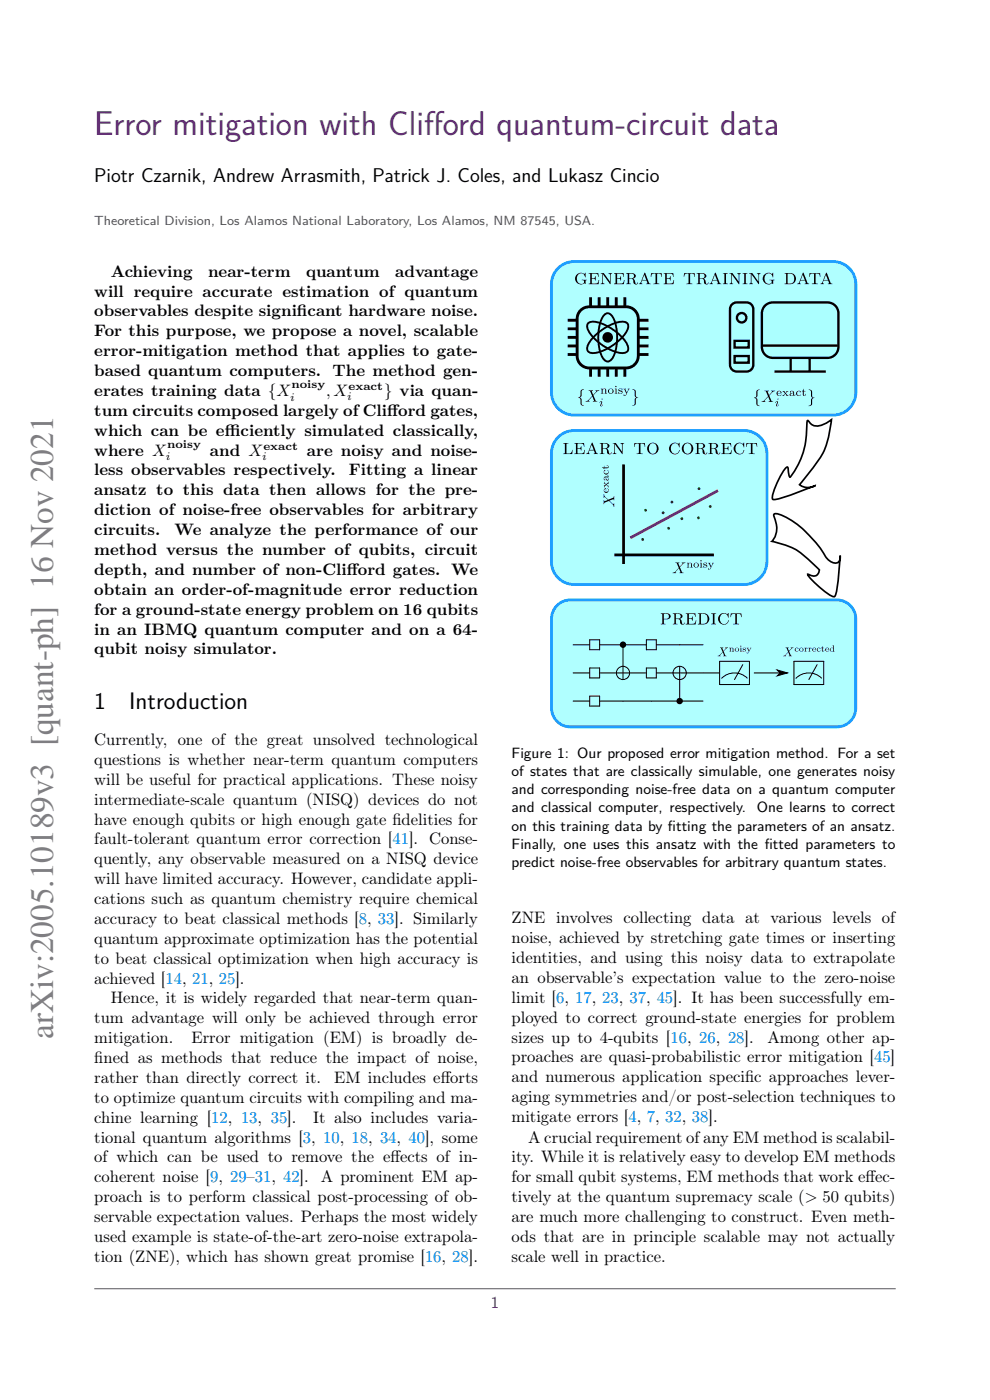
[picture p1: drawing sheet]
<svg xmlns="http://www.w3.org/2000/svg" width="210mm" height="297mm" viewBox="0 0 210 297" stroke-linecap="round" stroke-linejoin="round" font-family="sans-serif">
<defs><g id="words">
<g font-size="7.3" fill="#53257f">
<text x="20" y="28.7">Error mitigation with Clif</text>
<text x="89.9" y="28.7">ford quantum-circuit data</text>
</g>
<text font-size="7.1" fill="#808080" x="11.3" y="220.4" transform="rotate(-90 11.3 220.4)">arXiv:2005.10189v3 [quant-ph] 16 Nov 2021</text>
<g font-size="5.1">
<text x="20" y="150.4">1</text>
<text x="27.4" y="150.4">Introduction</text>
</g>
<text font-size="4.2" x="20" y="38.7">Piotr Czarnik, Andrew Arrasmith, Patrick J. Coles, and Lukasz Cincio</text>
<g font-size="3.5">
<text x="23.5" y="58.7">Achieving</text>
<text x="44.1" y="58.7">near-term</text>
<text x="64.9" y="58.7">quantum</text>
<text x="83.8" y="58.7">advantage</text>
<text x="20" y="62.9">will require accurate estimation of quantum</text>
<text x="20" y="67.1">observables despite signif</text>
<text x="20" y="71.3">For this purpose, we propose a novel, scalable</text>
<text x="63" y="67.1">icant hardware noise.</text>
<text x="20" y="75.6">error-mitigation method that applies to gate-</text>
<text x="20" y="79.8">based quantum computers. The method gen-</text>
<text x="20" y="84">erates training data {X</text>
<text x="69.2" y="84">,X</text>
<text x="81.5" y="84">} via quan-</text>
<text x="20" y="88.2">tum circuits composed largely of Clif</text>
<text x="82.1" y="88.2">ford gates,</text>
<text x="20" y="92.4">which can be ef</text>
<text x="47.7" y="92.4">f</text>
<text x="47.7" y="92.4">iciently simulated classically,</text>
<text x="20" y="96.6">where X</text>
<text x="20" y="100.9">less observables respectively.</text>
<text x="44.5" y="96.6">and X</text>
<text x="65.1" y="96.6">are noisy and noise-</text>
<text x="74" y="100.9">Fitting a linear</text>
<text x="20" y="105.1">ansatz to this data then allows for the pre-</text>
<text x="20" y="109.3">diction of noise-free observables for arbitrary</text>
<text x="20" y="113.5">circuits.</text>
<text x="37" y="113.5">We analyze the performance of our</text>
<text x="20" y="117.7">method versus the number of qubits, circuit</text>
<text x="20" y="122">depth, and number of non-Clif</text>
<text x="73.5" y="122">ford gates. We</text>
<text x="20" y="126.2">obtain an order-of-magnitude error reduction</text>
<text x="20" y="130.4">for a ground-state energy problem on 16 qubits</text>
<text x="20" y="134.6">in an IBMQ quantum computer and on a 64-</text>
<text x="20" y="138.8">qubit noisy simulator.</text>
<text x="20" y="158">Currently, one of the great unsolved technological</text>
<text x="20" y="162.3">questions is whether near-term quantum computers</text>
<text x="20" y="166.5">will be useful for practical applications. These noisy</text>
<text x="20" y="170.7">intermediate-scale quantum (NISQ) devices do not</text>
<text x="20" y="174.9">have enough qubits or high enough gate f</text>
<text x="20" y="179.1">fault-tolerant quantum error correction [41]. Conse-</text>
<text x="83.2" y="174.9">idelities for</text>
<text x="20" y="183.4">quently, any observable measured on a NISQ device</text>
<text x="20" y="187.6">will have limited accuracy. However, candidate appli-</text>
<text x="20" y="191.8">cations such as quantum chemistry require chemical</text>
<text x="20" y="196">accuracy to beat classical methods [8, 33]. Similarly</text>
<text x="108.5" y="195.9">ZNE involves collecting data at various levels of</text>
<text x="20" y="200.2">quantum approximate optimization has the potential</text>
<text x="108.5" y="200.1">noise, achieved by stretching gate times or inserting</text>
<text x="20" y="204.4">to beat classical optimization when high accuracy is</text>
<text x="20" y="208.7">achieved [14, 21, 25].</text>
<text x="108.5" y="204.3">identities, and using this noisy data to extrapolate</text>
<text x="108.5" y="208.5">an observable’s expectation value to the zero-noise</text>
<text x="23.5" y="212.9">Hence, it is widely regarded that near-term quan-</text>
<text x="108.5" y="212.7">limit [6, 17, 23, 37, 45]. It has been successfully em-</text>
<text x="20" y="217.1">tum advantage will only be achieved through error</text>
<text x="20" y="221.3">mitigation.</text>
<text x="40.6" y="221.3">Error mitigation (EM) is broadly de-</text>
<text x="108.5" y="217">ployed to correct ground-state energies for problem</text>
<text x="108.5" y="221.2">sizes up to 4-qubits [16, 26, 28].</text>
<text x="162.8" y="221.2">Among other ap-</text>
<text x="20" y="225.5">f</text>
<text x="20" y="225.5">ined as methods that reduce the impact of noise,</text>
<text x="108.5" y="225.4">proaches are quasi-probabilistic error mitigation [45]</text>
<text x="20" y="229.7">rather than directly correct it.</text>
<text x="20" y="234">to optimize quantum circuits with compiling and ma-</text>
<text x="70.9" y="229.7">EM includes ef</text>
<text x="93.5" y="229.7">forts</text>
<text x="108.5" y="229.6">and numerous application specif</text>
<text x="108.5" y="233.8">aging symmetries and/or post-selection techniques to</text>
<text x="158" y="229.6">ic approaches lever-</text>
<text x="20" y="238.2">chine learning [12, 13, 35].</text>
<text x="66.4" y="238.2">It also includes varia-</text>
<text x="108.5" y="238.1">mitigate errors [4, 7, 32, 38].</text>
<text x="20" y="242.4">tional quantum algorithms [3, 10, 18, 34, 40], some</text>
<text x="112" y="242.4">A crucial requirement of any EM method is scalabil-</text>
<text x="20" y="246.6">of which can be used to remove the ef</text>
<text x="20" y="250.8">coherent noise [9, 29–31, 42].</text>
<text x="68.1" y="250.8">A prominent EM ap-</text>
<text x="82.8" y="246.6">fects of in-</text>
<text x="108.5" y="246.6">ity. While it is relatively easy to develop EM methods</text>
<text x="108.5" y="250.8">for small qubit systems, EM methods that work ef</text>
<text x="183.6" y="250.8">fec-</text>
<text x="20" y="255.1">proach is to perform classical post-processing of ob-</text>
<text x="108.5" y="255.1">tively at the quantum supremacy scale (&gt; 50 qubits)</text>
<text x="20" y="259.3">servable expectation values. Perhaps the most widely</text>
<text x="20" y="263.5">used example is state-of-the-art zero-noise extrapola-</text>
<text x="108.5" y="259.3">are much more challenging to construct. Even meth-</text>
<text x="108.5" y="263.5">ods that are in principle scalable may not actually</text>
<text x="20" y="267.7">tion (ZNE), which has shown great promise [16, 28].</text>
<text x="108.5" y="267.7">scale well in practice.</text>
</g>
<text font-size="3.5" fill="#53257f" x="104.1" y="277.5">1</text>
<g font-size="3.2">
<text x="108.5" y="160.7">Figure 1: Our proposed error mitigation method. For a set</text>
<text x="108.5" y="164.6">of states that are classically simulable, one generates noisy</text>
<text x="108.5" y="168.5">and corresponding noise-free data on a quantum computer</text>
<text x="108.5" y="172.3">and classical computer, respectively.</text>
<text x="160.5" y="172.3">One learns to correct</text>
<text x="108.5" y="176.2">on this training data by f</text>
<text x="141.7" y="176.2">itting the parameters of an ansatz.</text>
<text x="108.5" y="180.1">Finally, one uses this ansatz with the f</text>
<text x="108.5" y="183.9">predict noise-free observables for arbitrary quantum states.</text>
<text x="162.2" y="180.1">itted parameters to</text>
</g>
<text font-size="2.8" fill="#555" x="20" y="47.7">Theoretical Division, Los Alamos National Laboratory, Los Alamos, NM 87545, USA.</text>
<g font-size="2.5">
<text x="61.8" y="82.3">noisy</text>
<text x="73.9" y="82.7">exact</text>
<text x="61.5" y="85">i</text>
<text x="73.7" y="84.9">i</text>
<text x="35.4" y="95">noisy</text>
<text x="55.9" y="95.4">exact</text>
<text x="35.2" y="97.6">i</text>
<text x="55.6" y="97.6">i</text>
</g>
</g></defs>
<path d="M118.7 56.6a4.8 4.8 0 0 1 3.1-1.1h54.9a4.8 4.8 0 0 1 4.8 4.8v22.9a4.8 4.8 0 0 1-4.8 4.9h-54.9a4.8 4.8 0 0 1-4.8-4.9v-22.9a4.8 4.8 0 0 1 1.7-3.7z" fill="#b0ffff"/>
<path d="M118.1 57.2a4.8 4.8 0 0 1 3.7-1.7h54.9a4.8 4.8 0 0 1 4.8 4.8v22.9a4.8 4.8 0 0 1-4.8 4.9h-54.9a4.8 4.8 0 0 1-4.8-4.9v-22.9a4.8 4.8 0 0 1 1.1-3.1z" fill="none" stroke="#1e9eff" stroke-width=".61" stroke-linecap="butt"/>
<g fill="#000">
<path d="M122.2 58.4a1.12 1.12 0 0 1 1.7-.3l.3-.2v1a.91 .91 0 0 0-1.1-.9 .91 .91 0 0 0-.7 1.1 .91 .91 0 0 0 .4 1 .91 .91 0 0 0 1.1-.1v-.5l-.5-.2h1.1l-.3 .2v.8l-.3-.2a1.22 1.22 0 0 1-1.6-.1 1.22 1.22 0 0 1-.1-1.6zM124.9 57.9h2l.1 .8a.87 .87 0 0 0-1.5-.5v.8h.6l.3-.4v.9l-.3-.3-.6-.1v.9l.2 .2a.89 .89 0 0 0 1.3-.8h.1l-.1 .9h-2.1l.3-.3v-1.9zM127.4 57.9h.7l1.3 1.9v-1.5l-.3-.4h.8l-.4 .4v2l-1.6-2.1v1.8l.3 .3h-.8l.4-.5v-1.7zM130.2 57.9h2.1l.1 .8a.87 .87 0 0 0-1.5-.5v.8h.6l.2-.4v.9l-.2-.3-.6-.1v.9l.2 .2a.89 .89 0 0 0 1.3-.8h.1l-.2 .9h-2.1l.4-.3v-1.9zM138.1 58h2.2l.1 .7-.1-.3a.58 .58 0 0 0-.9-.3v2l.5 .2h-1.3l.4-.2v-2a.6 .6 0 0 0-.9 .6h-.1zM140.8 57.9h2l.1 .8a.87 .87 0 0 0-1.5-.5v.8h.6l.3-.4v.9l-.3-.3-.6-.1v.9l.2 .2a.89 .89 0 0 0 1.3-.8h.1l-.1 .9h-2.1l.3-.3v-1.9zM145.1 58h2.2l.1 .7-.2-.3a.58 .58 0 0 0-.8-.3v2l.5 .2h-1.3l.4-.2v-2a.6 .6 0 0 0-.9 .6h-.1zM153.3 57.9h1.1l-.4 .4v1.8l.4 .2h-1.1l.4-.4v-1.8zM154.7 57.9h.7l1.3 1.9v-1.5l-.3-.4h.8l-.4 .4v2l-1.6-2.1v1.8l.3 .3h-.8l.4-.5v-1.7zM157.5 57.9h1.1l-.4 .4v1.8l.4 .2h-1.1l.4-.4v-1.8zM158.9 57.9h.7l1.3 1.9v-1.5l-.3-.4h.7l-.3 .4v2l-1.6-2.1v1.8l.3 .3h-.8l.4-.5v-1.7zM162 58.4a1.12 1.12 0 0 1 1.7-.3l.3-.2v1a.91 .91 0 0 0-1.1-.9 .91 .91 0 0 0-.7 1.1 .91 .91 0 0 0 .4 1 .91 .91 0 0 0 1.1-.1v-.5l-.5-.2h1.1l-.3 .2v.8l-.3-.2a1.22 1.22 0 0 1-1.6-.1 1.22 1.22 0 0 1-.1-1.6z"/>
<path d="M171.7 58h2.3v.7l-.1-.3a.58 .58 0 0 0-.9-.3v2l.5 .2h-1.3l.5-.2-.1-2a.6 .6 0 0 0-.8 .6h-.2z"/>
<path d="M133.5 58.1a.59 .59 0 0 1 .8 .1 .59 .59 0 0 1-.1 .8l-.7 .1zM132.8 57.9l.3 .4v1.8l-.3 .2h1l-.3-.2v-.9l.7 .1a.97 .97 0 0 0 .6 1h.4l.1-.4-.3 .3h-.1l-.3-.7-.3-.4a.57 .57 0 0 0 .5-.8 1.94 1.94 0 0 0-2-.4z"/>
<path d="M136.7 57.9l-.8 2.1-.4 .3h.7l-.2-.3 .2-.5h.9l.2 .5-.2 .3h.9l-.3-.2-.8-2.2zM136.7 58.3l.4 1.1h-.9z"/>
<path d="M148.5 58.1a.59 .59 0 0 1 .8 .1 .59 .59 0 0 1-.1 .8l-.8 .1zM147.8 57.9l.3 .4v1.8l-.3 .2h1l-.4-.2v-.9l.8 .1a.97 .97 0 0 0 .5 1h.5l.1-.4-.3 .3h-.2l-.2-.7-.4-.4a.57 .57 0 0 0 .6-.8 1.94 1.94 0 0 0-2-.4z"/>
<path d="M151.7 57.9l-.9 2.1-.3 .3h.7l-.2-.3 .2-.5h.9l.2 .5-.2 .3h.9l-.3-.2-.9-2.2zM151.6 58.3l.5 1.1h-.9z"/>
<path d="M166.4 57.9l.4 .4-.1 1.8-.3 .2h1.3a1.18 1.18 0 0 0 1.1-1.2 1.18 1.18 0 0 0-1.1-1.2zM167.1 58.1a1.07 1.07 0 0 1 1.4 1 1.07 1.07 0 0 1-1.4 1z"/>
<path d="M170.3 57.9l-.8 2.1-.4 .3h.7l-.2-.3 .2-.5h.9l.2 .5-.2 .3h.9l-.3-.2-.8-2.2zM170.3 58.3l.4 1.1h-.9z"/>
<path d="M175.2 57.9l-.8 2.1-.4 .3h.8l-.2-.3 .1-.5h1l.2 .5-.3 .3h.9l-.3-.2-.8-2.2zM175.2 58.3l.4 1.1h-.8z"/>
</g>
<path d="M162.1 65a2.31 2.31 0 0 1 1.8-.8h11.6a2.31 2.31 0 0 1 2.3 2.3v7.1a2.31 2.31 0 0 1-2.3 2.3h-11.6a2.31 2.31 0 0 1-2.3-2.3v-7.1l.1-.6z" fill="#abffff"/>
<path d="M162.5 64.7l.9-.5h.5h11.6a2.31 2.31 0 0 1 2.3 2.3v7.1a2.31 2.31 0 0 1-2.3 2.3h-11.6a2.31 2.31 0 0 1-2.3-2.3v-7.1a2.31 2.31 0 0 1 .9-1.8z" fill="none" stroke="#000" stroke-width=".5"/>
<path d="M161.6 73.3h16.1M164.3 78.8h10.9M167.7 75.9v2.9M171.7 75.9v2.9" fill="none" stroke="#000" stroke-width=".49"/>
<g fill="#abffff" stroke="#000" stroke-width=".49">
<path d="M155.1 64.7l.3-.3a5 5 0 0 1 3.4-.2 1.42 1.42 0 0 1 1 1.4v11.8a1.42 1.42 0 0 1-1.4 1.4h-2.1a1.42 1.42 0 0 1-1.4-1.4v-11.8z"/>
<path d="M155.8 75.5h3v1.4h-3z"/>
<path d="M155.8 72.3h3v1.4h-3z"/>
<circle cx="157.3" cy="67.4" r="1"/>
</g>
<path d="M123.4 65.6l1-.4 .6-.1h7.8a2.55 2.55 0 0 1 2.6 2.5v7.9a2.55 2.55 0 0 1-2.6 2.6h-7.8a2.55 2.55 0 0 1-2.6-2.6v-7.9a2.55 2.55 0 0 1 1-2z" fill="#abffff" stroke="#000" stroke-width=".61" stroke-linecap="butt"/>
<circle cx="128.9" cy="71.6" r=".84" fill="#000" stroke="#000" stroke-width=".56"/>
<path d="M124.7 68.7a1.91 1.91 0 0 1 2-.3 11 11 0 0 1 6.3 4.7 1.15 1.15 0 0 1 .1 1.4 1.15 1.15 0 0 1-1.3 .4 10.7 10.7 0 0 1-7-4.8l-.3-1zM126.2 71.2a9.3 9.3 0 0 1 6.2-2.9 1.07 1.07 0 0 1 .9 .7 1.07 1.07 0 0 1-.3 1.1 10.7 10.7 0 0 1-7 4.8 1.15 1.15 0 0 1-1.3-.4 1.15 1.15 0 0 1 .1-1.4zM128.1 66.9a1.08 1.08 0 0 1 1.1-.4 1.08 1.08 0 0 1 .8 .8 10.7 10.7 0 0 1 0 8.5 1.15 1.15 0 0 1-1.1 .9 1.15 1.15 0 0 1-1.1-.9 10.7 10.7 0 0 1 0-8.5z" fill="none" stroke="#000" stroke-width=".4"/>
<g fill="none" stroke="#000" stroke-width=".61" stroke-linecap="butt">
<path d="M120.4 75.2h2.1M120.4 73.4h2.1M120.4 71.6h2.1M120.4 69.8h2.1M120.4 67.9h2.1M125.3 63.1v2M125.3 77.9v2M127.1 63.1v2M127.1 77.9v2M128.9 63.1v2M128.9 77.9v2M130.7 63.1v2"/>
<path d="M130.7 77.9v2M132.5 63.1v2M132.5 77.9v2M135.5 75.2h2.1M135.5 73.4h2.1M135.5 71.6h2.1M135.5 69.8h2.1M135.5 67.9h2.1"/>
</g>
<g fill="#000">
<path d="M123.2 82.8l.7-.2-.5 .3-.1 1.2-.4 .2 .4 .3 .1 1.1 .5 .3a.49 .49 0 0 1-.8-.5v-.8l-.5-.4 .5-.3zM124.9 82.8h.9l-.3 .2 .3 .8 .6-.7-.1-.3 .8 .1a1.82 1.82 0 0 0-1.2 1l.2 .5a.7 .7 0 0 0 .6 .7l-.9 .1 .2-.2-.4-.9-.7 .8 .1 .3h-.8l.4-.2 1-1-.4-1zM127.4 82.5l.4-.1v.3l.2-.2h.4l.2 .8 .2 .2h-.6l.2-.2v-.5l-.2-.3-.4 .4v.4l.2 .2h-.6l.2-.2v-.6zM131.2 82.6l.8-.2v.4a.44 .44 0 0 0-.7-.1l.7 .3v.4l-.8 .1v-.4a.46 .46 0 0 0 .7 .2l-.6-.4zM132.3 82.5h.5l-.1 .1 .3 .7 .3-.6-.1-.2h.4l-.8 1.3-.3 .2-.2-.3h.1v.2h.2l.3-.4zM134.1 82.6l.7 .2 .1 1.2 .4 .4a.43 .43 0 0 0-.4 .4l-.1 1.1-.7 .2 .5-.3 .1-1.2 .3-.3-.3-.3-.1-1zM160.5 82.8l.7-.1-.5 .2-.1 1.2-.3 .3 .3 .3 .1 1.1 .5 .3a.49 .49 0 0 1-.8-.5v-.9l-.5-.3 .5-.3zM162.2 82.9h.9l-.3 .2 .3 .7 .7-.6-.2-.3 .8 .1a1.82 1.82 0 0 0-1.2 .9l.2 .5a.7 .7 0 0 0 .6 .8l-.9 .1 .2-.2-.4-.9-.7 .8 .1 .3h-.8l.5-.2 .9-1-.4-1zM165.9 82.9h.6l-.1 .2 .2 .3 .2-.5h.4l-.5 .5 .6 .6h-.5v-.2l-.2-.3-.2 .3v.2h-.5l.6-.5zM169 83.1l.5-.2 .4 .2-.2 .1v-.2h-.4a.53 .53 0 0 0 .2 .9l.4-.2a.54 .54 0 0 1-.8 .2 .54 .54 0 0 1-.1-.8zM170.4 82.5l.1 .4h.4l-.4 .1v.8l.3 .1 .1-.3v.3l-.3 .1-.2-.1-.1-.9h-.2zM171.5 82.6l.7 .3 .1 1.1 .4 .4a.43 .43 0 0 0-.4 .5l-.1 1-.7 .2 .5-.3 .1-1.1 .3-.3-.3-.3-.1-1.1z"/>
<path d="M127.6 84.6v.2l.2-.1v-.1zM127.3 85.2l-.1 .3 .2-.3 .2 .1-.2 .9a.36 .36 0 0 0 .5-.4l-.3 .3-.1-.2a.47 .47 0 0 0 0-.8z"/>
<path d="M129 83a.6 .6 0 0 0 1.2 0 .6 .6 0 0 0-1.2 0zM129.3 82.6a.43 .43 0 0 1 .6 .4 .43 .43 0 0 1-.6 .3z"/>
<path d="M130.5 81.9v.2h.2v-.2zM130.4 82.5l.2 .2v.6l-.2 .2h.5l-.1-.2v-.9z"/>
<path d="M164.9 84.6v.2l.2-.1v-.1zM164.6 85.2l-.1 .3 .2-.3 .2 .1-.2 .9a.36 .36 0 0 0 .5-.4l-.3 .3-.1-.2a.47 .47 0 0 0 0-.8z"/>
<path d="M164.8 83.2a.53 .53 0 0 0 .2 .8 .53 .53 0 0 0 .7-.3 .41 .41 0 0 1-.5 .2 .41 .41 0 0 1-.3-.5h.9l-.1-.2a.54 .54 0 0 0-.9 0zM165 83.1l.3-.1 .2 .1 .1 .3h-.7z"/>
<path d="M167.6 83l.1 .3v-.3h.4l.1 .3-.6 .2a.37 .37 0 0 0 .2 .5 .37 .37 0 0 0 .5-.2l.2 .2 .2-.2-.1-.2v.3h-.1l-.2-.9-.3-.1zM167.7 83.6l.5-.2-.1 .5h-.3z"/>
</g>
<path d="M118.7 92.5a4.8 4.8 0 0 1 3.1-1.2h36a4.8 4.8 0 0 1 4.9 4.9v22.9a4.8 4.8 0 0 1-4.9 4.9h-36a4.8 4.8 0 0 1-4.8-4.9v-22.9a4.8 4.8 0 0 1 1.7-3.7z" fill="#b0ffff" stroke="#1e9eff" stroke-width=".61" stroke-linecap="butt"/>
<g fill="#000">
<path d="M119.5 94h1.1l-.5 .3v1.7l.2 .2a.75 .75 0 0 0 1.1-.8h.1l-.1 .9h-1.9l.3-.3v-1.8zM121.8 94h2.1l.1 .8a.87 .87 0 0 0-1.5-.5v.8l.6-.1 .2-.3v.9l-.2-.4h-.6v.8l.2 .2a.89 .89 0 0 0 1.3-.8h.1l-.2 .9h-2.1l.4-.3v-1.8zM130 94h.6l1.3 1.8v-1.5l-.3-.3h.8l-.3 .3v2l-1.7-2.1v1.8l.4 .3h-.8l.3-.4v-1.8zM134.6 94h2.2l.1 .8-.2-.4a.58 .58 0 0 0-.8-.2v1.9l.4 .2h-1.3l.5-.2-.1-2a.6 .6 0 0 0-.8 .7h-.1zM142.2 94.4a1.13 1.13 0 0 1 1.7-.2l.2-.3v1a.91 .91 0 0 0-1-.9 .91 .91 0 0 0-.8 1.2 .91 .91 0 0 0 .7 1.1 .91 .91 0 0 0 1.1-.9 .95 .95 0 0 1-.6 1 .95 .95 0 0 1-1.1-.2 1.22 1.22 0 0 1-.2-1.8zM153 94h2.1v.8a.87 .87 0 0 0-1.4-.5v.8l.6-.1 .2-.3v.9l-.2-.4h-.6v.8l.2 .2a.89 .89 0 0 0 1.2-.8h.1l-.1 .9h-2.1l.3-.3v-1.8zM155.9 94.4a1.13 1.13 0 0 1 1.7-.2l.3-.3-.1 1a.91 .91 0 0 0-1-.9 .91 .91 0 0 0-.8 1.2 .91 .91 0 0 0 .7 1.1 .91 .91 0 0 0 1.1-.9 .95 .95 0 0 1-.6 1 .95 .95 0 0 1-1.1-.2 1.22 1.22 0 0 1-.2-1.8zM158.3 94h2.3v.8l-.1-.4a.58 .58 0 0 0-.9-.2v1.9l.5 .2h-1.3l.5-.2-.1-2a.6 .6 0 0 0-.8 .7h-.1z"/>
<path d="M125.5 93.9l-.8 2.1-.3 .3h.7l-.2-.3 .1-.4h1l.2 .5-.3 .2h1l-.3-.1-.9-2.2zM125.5 94.3l.4 1.1h-.8z"/>
<path d="M127.9 94.1a.59 .59 0 0 1 .8 .1 .59 .59 0 0 1-.1 .8l-.7 .1zM127.2 94l.4 .3-.1 1.8-.3 .2h1l-.3-.2v-.9l.8 .1a.97 .97 0 0 0 .5 1.1l.4-.1 .1-.3-.2 .3h-.2l-.2-.8-.4-.3a.57 .57 0 0 0 .5-.8 1.94 1.94 0 0 0-2-.4z"/>
<path d="M137.2 95.1a1.25 1.25 0 0 0 2.5 0 1.25 1.25 0 0 0-2.5 0zM138 94.2a.77 .77 0 0 1 1.2 .4 1.07 1.07 0 0 1 .1 1.1 1.07 1.07 0 0 1-1 .5 1.3 1.3 0 0 1-.3-2z"/>
<path d="M144.6 95.1a1.25 1.25 0 0 0 2.5 0 1.25 1.25 0 0 0-2.5 0zM145.3 94.2a.77 .77 0 0 1 1.3 .4 1.07 1.07 0 0 1 0 1.1 1.07 1.07 0 0 1-1 .5 1.3 1.3 0 0 1-.3-2z"/>
<path d="M148.2 94.1a.59 .59 0 0 1 .8 .1 .59 .59 0 0 1-.1 .8l-.7 .1zM147.5 94l.3 .3v1.8l-.3 .2h1l-.3-.2v-.9l.7 .1a.97 .97 0 0 0 .6 1.1l.4-.1 .1-.3-.3 .3h-.1l-.3-.8-.3-.3a.57 .57 0 0 0 .5-.8 1.94 1.94 0 0 0-2-.4z"/>
<path d="M151 94.1a.59 .59 0 0 1 .8 .1 .59 .59 0 0 1-.1 .8l-.8 .1zM150.3 94l.3 .3v1.8l-.3 .2h.9l-.3-.2v-.9l.8 .1a.97 .97 0 0 0 .5 1.1l.4-.1 .2-.3-.3 .3h-.2l-.2-.8-.4-.3a.57 .57 0 0 0 .6-.8 1.94 1.94 0 0 0-2-.4z"/>
</g>
<path d="M132.3 98.5v21.1M130.3 117.7h21.1" fill="none" stroke="#000" stroke-width=".58"/>
<path d="M152.3 104.1l-18.6 10" fill="none" stroke="#f00" stroke-width=".58"/>
<g fill="#006300">
<circle cx="136.9" cy="108.3" r=".3"/>
<circle cx="140.7" cy="108.8" r=".3"/>
<circle cx="142.5" cy="106.5" r=".3"/>
<circle cx="150.7" cy="107.4" r=".3"/>
<circle cx="148.2" cy="109.9" r=".3"/>
<circle cx="136.3" cy="114.4" r=".3"/>
<circle cx="144.6" cy="110" r=".3"/>
<circle cx="148.3" cy="103.7" r=".3"/>
<circle cx="141.8" cy="112.1" r=".3"/>
</g>
<g fill="#000">
<path d="M128.1 99.8l.3 .1h-.2v.4a.49 .49 0 0 0 .8-.2l-.2-.4a.51 .51 0 0 1 .2 .9 .51 .51 0 0 1-.9-.2zM127.7 99.2h.4v-.4l.1 .4 .7-.1 .1-.2-.3-.1h.3l.1 .2-.1 .3h-.8v.3zM128.1 102.2l.5 .5 .5-.5v.4h-.2l-.2 .2 .4 .2v.4l-.5-.5-.5 .5v-.5l.2 .1 .2-.2-.4-.2zM128.1 104.8v.1a1.13 1.13 0 0 0 1 1 1.13 1.13 0 0 0 1.2-.6v.8l-.2-.2-.8 .3 .7 .7 .3-.1v.8l-.2-.4-.9-.9-1 .3-.1 .4-.1-.9 .2 .2 .7-.2-.6-.6-.2 .1zM145.7 119.4h.3v.2l.2-.2h.4l.2 .8 .1 .2h-.5l.2-.2v-.5l-.2-.3-.3 .4v.4l.1 .2h-.5l.2-.2v-.6zM149.2 119.5l.8-.1-.1 .3-.3-.3-.3 .2 .6 .3 .1 .2-.2 .3h-.6v-.4a.43 .43 0 0 0 .7 .2l-.6-.4zM150.2 119.4h.5l-.1 .2 .3 .6 .2-.6v-.2h.3l-.7 1.3-.3 .2-.2-.3h.2v.2h.2l.2-.4zM143.3 119.3h.8l-.2 .2 .3 .7 .6-.6-.2-.3 .8 .1a1.13 1.13 0 0 0-1.1 .9 1.13 1.13 0 0 0 .7 1.3h-.9l.3-.2-.4-.8-.7 .7 .1 .3h-.7l.4-.2 .9-.9-.4-1z"/>
<path d="M128.2 101.2l-.1 .3 .1 .4 .2-.1h-.2v-.4l.3-.1 .1 .6h.4l.1-.3-.2-.4 .2-.3-.3-.1 .2 .3zM128.5 101.3h.4l.1 .4h-.3z"/>
<path d="M128.1 103.8a.52 .52 0 0 0 .2 .7 .52 .52 0 0 0 .7-.2 .52 .52 0 0 0-.2-.7 .39 .39 0 0 1 .2 .5 .39 .39 0 0 1-.4 .3v-.8zM128.2 103.8l.3-.1v.7l-.3-.2z"/>
<path d="M147.2 119.9a.55 .55 0 0 0 1 0 .55 .55 0 0 0-1 0zM147.4 119.5a.4 .4 0 0 1 .6 .4 .4 .4 0 0 1-.6 .3z"/>
<path d="M148.6 119a.13 .13 0 0 0 .2 0 .13 .13 0 0 0-.2 0zM148.5 119.4l.1 .2v.6l-.1 .2h.5l-.2-.2v-.8z"/>
</g>
<path d="M118.2 128.4a4 4 0 0 1 2.8-1.1h56.5a4 4 0 0 1 4 4v18.9a4 4 0 0 1-4 4h-56.5a4 4 0 0 1-4-4v-18.9a4 4 0 0 1 1.2-2.9z" fill="#b0ffff"/>
<path d="M118.2 128.4a4 4 0 0 1 2.8-1.1h56.5a4 4 0 0 1 4 4v18.9a4 4 0 0 1-4 4h-56.5a4 4 0 0 1-4-4v-18.9a4 4 0 0 1 1.2-2.9z" fill="none" stroke="#1e9eff" stroke-width=".61" stroke-linecap="butt"/>
<g fill="none" stroke="#000" stroke-width=".21">
<path d="M121.6 136.8h3.5M125.1 135.7h2.1v2.1h-2.1zM127.2 136.8h4.5M132.2 137.3v4M132.6 136.8h4.5M137.1 135.7h2.1v2.1h-2.1zM139.2 136.8h9.9M121.6 142.8h3.5M121.6 148.7h3.5M125.1 141.7h2.1v2.1h-2.1zM125.1 147.7h2.1v2.1h-2.1zM127.2 142.8h3.5"/>
<path d="M127.2 148.7h16.5M130.7 142.8a1.41 1.41 0 0 0 1.5 1.4 1.41 1.41 0 0 0 1.4-1.4M130.8 142.8h2.7M132.2 141.4a1.41 1.41 0 0 0-1.5 1.4M132.2 141.4a1.41 1.41 0 0 1 1.4 1.4M132.2 141.4v2.7M133.6 142.8h3.5M137.1 141.7h2.1v2.1h-2.1zM139.2 142.8h3.5M142.8 142.8h2.7M144.2 141.4a1.41 1.41 0 0 0-1.4 1.4 1.41 1.41 0 0 0 1.4 1.4M144.2 141.4a1.41 1.41 0 0 1 1.4 1.4"/>
<path d="M144.2 141.4v2.7M144.2 144.2v4.2M144.6 148.7h4.5M145.6 142.8a1.41 1.41 0 0 1-1.4 1.4M145.6 142.8h7M152.6 140.3h6.4v4.9h-6.4zM157.6 141l-1.8 3.2M158.5 143.9a3.9 3.9 0 0 0-5.4 0M159.9 142.8h7.1M168.4 140.3h6.3v4.9h-6.3zM173.3 141l-1.7 3.2M174.3 143.9a3.9 3.9 0 0 0-5.5 0"/>
</g>
<g fill="#000">
<path d="M145.5 130.1h2l.1 .8a.87 .87 0 0 0-1.5-.5v.8h.6l.3-.4v.9l-.3-.4h-.6v.9l.2 .1a.89 .89 0 0 0 1.3-.7h.1l-.1 .9h-2.1l.3-.4v-1.8zM150.9 130.1h1l-.4 .3 .1 1.9 .3 .2h-1l.3-.4v-1.8zM152.7 137.4h.7l-.2 .1 .3 .6 .4-.5-.1-.2h.6l-.7 .6a.79 .79 0 0 0 .4 1.2h-.7l.2-.1-.3-.7-.6 .6 .1 .2h-.6l1.1-.9-.3-.8zM152.6 130.5a1.13 1.13 0 0 1 1.7-.2l.2-.2v.9a.91 .91 0 0 0-1-.8 .91 .91 0 0 0-.8 1.1 .91 .91 0 0 0 .7 1.1 .91 .91 0 0 0 1.1-.8 .95 .95 0 0 1-.6 .9 .95 .95 0 0 1-1.1-.2 1.22 1.22 0 0 1-.2-1.8zM154.7 137.4h.3v.2l.4-.2 .3 .8h-.4l.1-.5-.1-.2-.3 .2 .1 .5h-.4l.1-.1zM155 130.1h2.3v.8l-.1-.3a.58 .58 0 0 0-.9-.3v2l.5 .2h-1.3l.5-.2-.1-2a.6 .6 0 0 0-.8 .6h-.1zM157.6 137.5l.6-.1-.1 .3-.2-.3-.2 .2 .5 .3a.49 .49 0 0 1-.7 .3l.1-.3 .3 .3 .2-.2-.5-.2zM158.4 137.4h.4l-.1 .2 .2 .5 .2-.5v-.2h.3l-.8 1.2-.2-.2 .2 .2 .2-.4zM166.6 137.4h.7l-.2 .1 .3 .6 .4-.5-.1-.2h.6l-.7 .6a.79 .79 0 0 0 .4 1.2h-.7l.2-.1-.3-.7-.5 .6v.2h-.6l1.1-.9-.3-.8zM168.8 137.5l.3-.1 .3 .2-.5-.1-.1 .5a.32 .32 0 0 0 .6 0 .42 .42 0 0 1-.7 .1 .42 .42 0 0 1 .1-.6zM170.6 137.4h.3v.2l.4-.2v.2l-.1-.1-.3 .1v.5l.2 .1h-.5l.2-.1zM171.5 137.4h.2v.2l.4-.2v.2l-.1-.1-.2 .1-.1 .5 .2 .1h-.4l.1-.1z"/>
<path d="M173.5 137.5l.3-.1 .2 .2-.4-.1-.1 .5a.32 .32 0 0 0 .5 0 .42 .42 0 0 1-.6 .1 .42 .42 0 0 1 .1-.6zM174.4 137.1l.1 .3h.3l-.3 .1v.6h.2l.1-.2-.2 .4-.2-.1v-.7h-.2z"/>
<path d="M140.2 130.1l.3 .3v1.9l-.3 .2h1l-.4-.2v-.9a1.11 1.11 0 0 0 1.5-.7 .77 .77 0 0 0-.9-.6zM140.8 130.2h.2a.62 .62 0 0 1 .9 .5l-.3 .5-.8 .1z"/>
<path d="M143.4 130.2a.59 .59 0 0 1 .8 .2 .59 .59 0 0 1-.1 .8h-.7zM142.7 130.1l.3 .3v1.9l-.3 .2h1l-.3-.2v-1l.7 .2a.97 .97 0 0 0 .6 1l.4-.1 .1-.3-.2 .3h-.2l-.2-.8-.4-.3a.57 .57 0 0 0 .5-.8 1.94 1.94 0 0 0-2-.4z"/>
<path d="M148 130.1l.4 .3-.1 1.9-.3 .2h1.3a1.18 1.18 0 0 0 1.2-1.2 1.18 1.18 0 0 0-1.2-1.2zM148.7 130.2a1.07 1.07 0 0 1 1.4 1.1 1.07 1.07 0 0 1-1.4 1z"/>
<path d="M155.9 137.8a.45 .45 0 0 0 .9 0 .45 .45 0 0 0-.9 0zM156 137.8a.35 .35 0 0 1 .7 0 .35 .35 0 0 1-.7 0z"/>
<path d="M157 137.1a.15 .15 0 0 0 .3 0 .15 .15 0 0 0-.3 0zM157 137.4l.1 .7-.1 .1h.4l-.2-.8z"/>
<path d="M169.6 137.8a.45 .45 0 0 0 .8 0 .45 .45 0 0 0-.8 0zM169.7 137.8a.35 .35 0 0 1 .7 0 .35 .35 0 0 1-.7 0z"/>
<path d="M172.3 137.6a.42 .42 0 0 0 .2 .6 .42 .42 0 0 0 .6-.2l-.3 .2-.3-.3v-.1h.6v-.2a.42 .42 0 0 0-.8 0zM172.5 137.6l.4-.1 .1 .3h-.5z"/>
<path d="M175.1 137.6a.42 .42 0 0 0 .2 .6 .42 .42 0 0 0 .5-.2l-.3 .2-.3-.3v-.1h.6v-.2a.42 .42 0 0 0-.7 0zM175.3 137.6l.3-.1 .1 .3h-.5z"/>
<path d="M176.6 137l.1 .5a.43 .43 0 0 0-.6 0 .43 .43 0 0 0 0 .6 .43 .43 0 0 0 .6 0v.2l.3-.1-.1-.1v-1.2zM176.3 137.6h.4v.4a.34 .34 0 0 1-.5 .1 .34 .34 0 0 1 .1-.5z"/>
<circle cx="132.2" cy="136.8" r=".68"/>
<circle cx="144.2" cy="148.7" r=".68"/>
</g>
<path d="M164.8 142.1l2.2 .7-2.2 .6 .7-.6z" fill-rule="evenodd" fill="#000" stroke="#000" stroke-width=".21"/>
<path d="M171.3 89.2l.2 .1a2.19 2.19 0 0 0 3.1 .8l1.8-1.1a18.3 18.3 0 0 1-4.4 10.8l-2.4 3 .1 .1a3.2 3.2 0 0 0 3.5 0l-.7 .3a55 55 0 0 1-8.2 2.8l-.4-.1a3.8 3.8 0 0 1 .6-2.7l.9-2a3.7 3.7 0 0 1 1.7-2.1l.3 1.9 .2 .2a16.9 16.9 0 0 0 3.6-11.4zM164.1 109.2a1.98 1.98 0 0 1 2.2 .3 24.7 24.7 0 0 1 9.2 9 2 2 0 0 0 2.4 .7l.3-.4v-.9l-.4 5.4a7.4 7.4 0 0 1-.8 3.3 4.4 4.4 0 0 1-2.5-1.4l-1.6-1.5a4.3 4.3 0 0 1-1.5-1.9 1.61 1.61 0 0 0 2.2-.2l.2-.6a16.4 16.4 0 0 0-10.1-6.2 4.6 4.6 0 0 0 .5-5.3z" fill="none" stroke="#000" stroke-width=".36"/>
<path d="M20 273.4h170" fill="none" stroke="#555" stroke-width=".21"/>
<use href="#words"/>
</svg>
